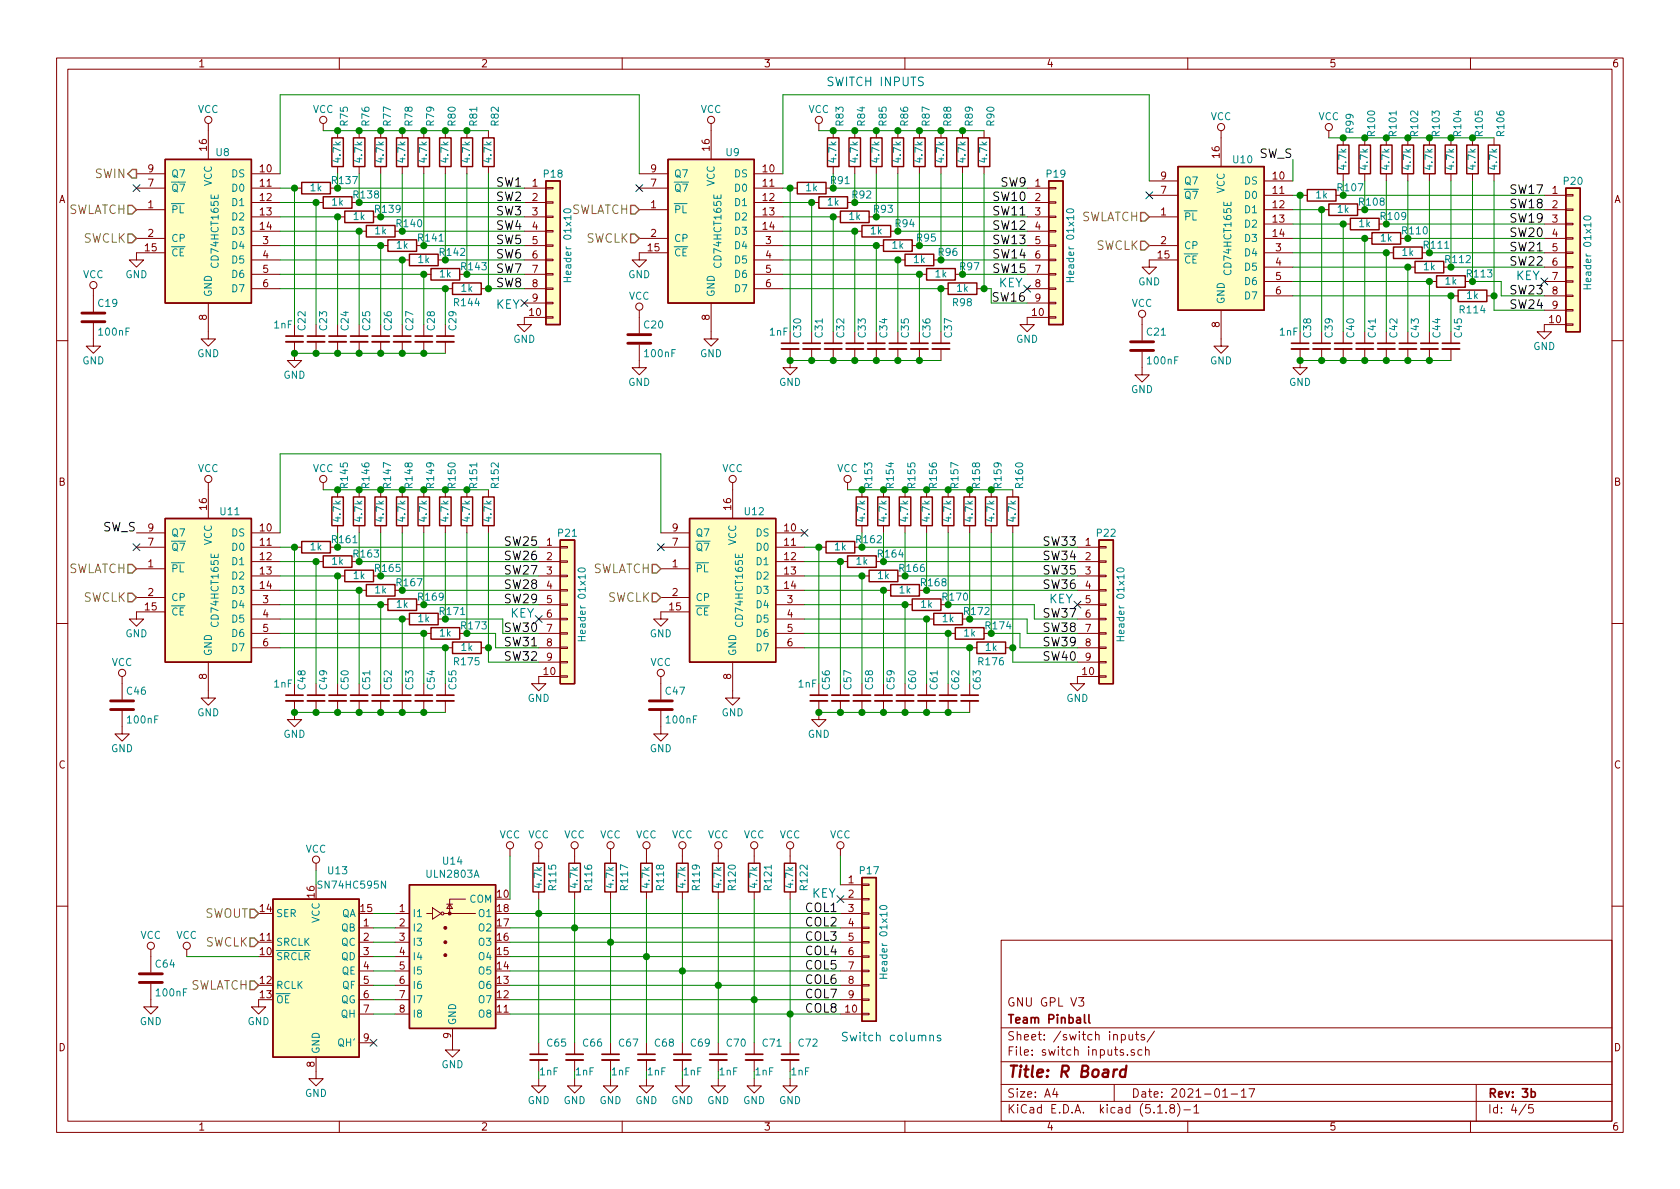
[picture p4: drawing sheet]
<svg xmlns="http://www.w3.org/2000/svg" width="297mm" height="210mm" viewBox="0 0 297 210" stroke-linecap="round" stroke-linejoin="round" font-family="sans-serif">
<defs><g id="words">
<text font-size="2.8" fill="#840000" x="178" y="190.5">Title: R Board</text>
<g font-size="2.1" fill="#0000c2">
<text x="146" y="15.2">SWITCH INPUTS</text>
<text x="176.5" y="50.8">KEY</text>
<text x="268" y="49.5">KEY</text>
<text x="87.6" y="54.6">KEY</text>
<text x="185.4" y="106.7">KEY</text>
<text x="90.2" y="109.2">KEY</text>
<text x="143.5" y="158.7">KEY</text>
<text x="148.6" y="184.1">Switch columns</text>
</g>
<g font-size="2.1">
<text x="222.6" y="27.9">SW_S</text>
<text x="87.6" y="35.6">SW2</text>
<text x="87.6" y="33">SW1</text>
<text x="175.8" y="35.6">SW10</text>
<text x="177" y="33">SW9</text>
<text x="267.3" y="34.3">SW17</text>
<text x="87.6" y="40.6">SW4</text>
<text x="87.6" y="38.1">SW3</text>
<text x="175.8" y="38.1">SW11</text>
<text x="175.8" y="40.6">SW12</text>
<text x="267.3" y="36.8">SW18</text>
<text x="267.3" y="41.9">SW20</text>
<text x="267.3" y="39.4">SW19</text>
<text x="87.6" y="45.7">SW6</text>
<text x="87.6" y="43.2">SW5</text>
<text x="175.8" y="43.2">SW13</text>
<text x="175.8" y="45.7">SW14</text>
<text x="267.3" y="47">SW22</text>
<text x="267.3" y="44.4">SW21</text>
<text x="87.6" y="50.8">SW8</text>
<text x="87.6" y="48.3">SW7</text>
<text x="175.3" y="53.3">SW16</text>
<text x="175.8" y="48.3">SW15</text>
<text x="267.3" y="52.1">SW23</text>
<text x="267.3" y="54.6">SW24</text>
<text x="18.1" y="94">SW_S</text>
<text x="89.5" y="101.6">SW27</text>
<text x="89.5" y="99.1">SW26</text>
<text x="89.5" y="96.5">SW25</text>
<text x="184.7" y="101.6">SW35</text>
<text x="184.7" y="99.1">SW34</text>
<text x="184.7" y="96.5">SW33</text>
<text x="89.5" y="106.7">SW29</text>
<text x="89.5" y="104.1">SW28</text>
<text x="184.7" y="104.1">SW36</text>
<text x="89.5" y="111.8">SW30</text>
<text x="184.7" y="109.2">SW37</text>
<text x="184.7" y="111.8">SW38</text>
<text x="89.5" y="116.8">SW32</text>
<text x="89.5" y="114.3">SW31</text>
<text x="184.7" y="114.3">SW39</text>
<text x="184.7" y="116.8">SW40</text>
<text x="142.2" y="161.3">COL1</text>
<text x="142.2" y="166.4">COL3</text>
<text x="142.2" y="163.8">COL2</text>
<text x="142.2" y="174">COL6</text>
<text x="142.2" y="171.4">COL5</text>
<text x="142.2" y="168.9">COL4</text>
<text x="142.2" y="176.5">COL7</text>
<text x="142.2" y="179.1">COL8</text>
</g>
<g font-size="2.1" fill="#848400">
<text x="16.8" y="31.5">SWIN</text>
<text x="11.7" y="37.8">SWLATCH</text>
<text x="100.6" y="37.8">SWLATCH</text>
<text x="190.8" y="39.1">SWLATCH</text>
<text x="14.6" y="42.9">SWCLK</text>
<text x="103.5" y="42.9">SWCLK</text>
<text x="193.6" y="44.2">SWCLK</text>
<text x="11.7" y="101.3">SWLATCH</text>
<text x="104.4" y="101.3">SWLATCH</text>
<text x="14.6" y="106.4">SWCLK</text>
<text x="107.3" y="106.4">SWCLK</text>
<text x="36" y="162.3">SWOUT</text>
<text x="36.2" y="167.4">SWCLK</text>
<text x="33.3" y="175">SWLATCH</text>
</g>
<g font-size="2.1" fill="#840000">
<text x="178" y="178">GNU GPL V3</text>
<text x="178" y="184">Sheet: /switch inputs/</text>
<text x="178" y="181">Team Pinball</text>
<text x="178" y="186.7">File: switch inputs.sch</text>
<text x="178" y="196.9">KiCad E.D.A. kicad (5.1.8)-1</text>
<text x="178" y="194.1">Size: A4</text>
<text x="200" y="194.1">Date: 2021-01-17</text>
<text x="263" y="194.1">Rev: 3b</text>
<text x="263" y="196.9">Id: 4/5</text>
</g>
<g font-size="1.8" fill="#840000">
<text x="35" y="11.9">1</text>
<text x="85" y="11.9">2</text>
<text x="135" y="11.9">3</text>
<text x="185" y="11.9">4</text>
<text x="235" y="11.9">5</text>
<text x="285" y="11.9">6</text>
<text x="36.6" y="26.6" transform="rotate(-90 36.6 26.6)">16</text>
<text x="125.5" y="26.6" transform="rotate(-90 125.5 26.6)">16</text>
<text x="215.6" y="27.9" transform="rotate(-90 215.6 27.9)">16</text>
<text x="10.4" y="35.9">A</text>
<text x="26.2" y="33">7</text>
<text x="26.2" y="30.5">9</text>
<text x="46" y="30.5">10</text>
<text x="46" y="33">11</text>
<text x="46" y="35.6">12</text>
<text x="94.1" y="33">1</text>
<text x="94.1" y="35.6">2</text>
<text x="115.1" y="33">7</text>
<text x="115.1" y="30.5">9</text>
<text x="134.9" y="30.5">10</text>
<text x="134.9" y="33">11</text>
<text x="134.9" y="35.6">12</text>
<text x="183" y="33">1</text>
<text x="183" y="35.6">2</text>
<text x="205.3" y="34.3">7</text>
<text x="205.3" y="31.7">9</text>
<text x="225.1" y="31.7">10</text>
<text x="225.1" y="34.3">11</text>
<text x="274.5" y="34.3">1</text>
<text x="285.4" y="35.9">A</text>
<text x="26.2" y="36.8">1</text>
<text x="26.2" y="41.9">2</text>
<text x="46" y="38.1">13</text>
<text x="46" y="40.6">14</text>
<text x="94.1" y="38.1">3</text>
<text x="94.1" y="40.6">4</text>
<text x="115.1" y="36.8">1</text>
<text x="115.1" y="41.9">2</text>
<text x="134.9" y="38.1">13</text>
<text x="134.9" y="40.6">14</text>
<text x="183" y="38.1">3</text>
<text x="183" y="40.6">4</text>
<text x="205.3" y="38.1">1</text>
<text x="225.1" y="36.8">12</text>
<text x="225.1" y="39.4">13</text>
<text x="225.1" y="41.9">14</text>
<text x="274.5" y="36.8">2</text>
<text x="274.5" y="39.4">3</text>
<text x="274.5" y="41.9">4</text>
<text x="25.7" y="44.4">15</text>
<text x="46.5" y="43.2">3</text>
<text x="46.5" y="45.7">4</text>
<text x="94.1" y="43.2">5</text>
<text x="94.1" y="45.7">6</text>
<text x="114.6" y="44.4">15</text>
<text x="135.4" y="43.2">3</text>
<text x="135.4" y="45.7">4</text>
<text x="183" y="43.2">5</text>
<text x="183" y="45.7">6</text>
<text x="204.8" y="45.7">15</text>
<text x="205.3" y="43.2">2</text>
<text x="225.6" y="44.4">3</text>
<text x="225.6" y="47">4</text>
<text x="274.5" y="44.4">5</text>
<text x="274.5" y="47">6</text>
<text x="46.5" y="48.3">5</text>
<text x="46.5" y="50.8">6</text>
<text x="94.1" y="48.3">7</text>
<text x="94.1" y="50.8">8</text>
<text x="94.1" y="53.3">9</text>
<text x="135.4" y="48.3">5</text>
<text x="135.4" y="50.8">6</text>
<text x="183" y="48.3">7</text>
<text x="183" y="50.8">8</text>
<text x="183" y="53.3">9</text>
<text x="225.6" y="49.5">5</text>
<text x="225.6" y="52.1">6</text>
<text x="274.5" y="49.5">7</text>
<text x="274.5" y="52.1">8</text>
<text x="36.6" y="56.6" transform="rotate(-90 36.6 56.6)">8</text>
<text x="93.6" y="55.9">10</text>
<text x="125.5" y="56.6" transform="rotate(-90 125.5 56.6)">8</text>
<text x="182.5" y="55.9">10</text>
<text x="215.6" y="57.9" transform="rotate(-90 215.6 57.9)">8</text>
<text x="274" y="57.1">10</text>
<text x="274.5" y="54.6">9</text>
<text x="10.4" y="85.9">B</text>
<text x="285.4" y="85.9">B</text>
<text x="26.2" y="94">9</text>
<text x="36.6" y="90.1" transform="rotate(-90 36.6 90.1)">16</text>
<text x="46" y="94">10</text>
<text x="118.9" y="94">9</text>
<text x="129.3" y="90.1" transform="rotate(-90 129.3 90.1)">16</text>
<text x="138.7" y="94">10</text>
<text x="26.2" y="100.3">1</text>
<text x="26.2" y="96.5">7</text>
<text x="46" y="96.5">11</text>
<text x="46" y="99.1">12</text>
<text x="46" y="101.6">13</text>
<text x="96.7" y="96.5">1</text>
<text x="96.7" y="99.1">2</text>
<text x="96.7" y="101.6">3</text>
<text x="118.9" y="100.3">1</text>
<text x="118.9" y="96.5">7</text>
<text x="138.7" y="96.5">11</text>
<text x="138.7" y="99.1">12</text>
<text x="138.7" y="101.6">13</text>
<text x="191.9" y="96.5">1</text>
<text x="191.9" y="99.1">2</text>
<text x="191.9" y="101.6">3</text>
<text x="25.7" y="107.9">15</text>
<text x="26.2" y="105.4">2</text>
<text x="46" y="104.1">14</text>
<text x="46.5" y="106.7">3</text>
<text x="96.7" y="104.1">4</text>
<text x="96.7" y="106.7">5</text>
<text x="118.4" y="107.9">15</text>
<text x="118.9" y="105.4">2</text>
<text x="138.7" y="104.1">14</text>
<text x="139.2" y="106.7">3</text>
<text x="191.9" y="104.1">4</text>
<text x="191.9" y="106.7">5</text>
<text x="46.5" y="109.2">4</text>
<text x="46.5" y="111.8">5</text>
<text x="96.7" y="109.2">6</text>
<text x="96.7" y="111.8">7</text>
<text x="139.2" y="109.2">4</text>
<text x="139.2" y="111.8">5</text>
<text x="191.9" y="109.2">6</text>
<text x="191.9" y="111.8">7</text>
<text x="46.5" y="114.3">6</text>
<text x="96.2" y="119.4">10</text>
<text x="96.7" y="114.3">8</text>
<text x="96.7" y="116.8">9</text>
<text x="139.2" y="114.3">6</text>
<text x="191.4" y="119.4">10</text>
<text x="191.9" y="114.3">8</text>
<text x="191.9" y="116.8">9</text>
<text x="36.6" y="120.1" transform="rotate(-90 36.6 120.1)">8</text>
<text x="129.3" y="120.1" transform="rotate(-90 129.3 120.1)">8</text>
<text x="10.4" y="135.9">C</text>
<text x="285.4" y="135.9">C</text>
<text x="46" y="161.3">14</text>
<text x="55.6" y="158.7" transform="rotate(-90 55.6 158.7)">16</text>
<text x="63.8" y="161.3">15</text>
<text x="70.6" y="161.3">1</text>
<text x="87.9" y="158.7">10</text>
<text x="87.9" y="161.3">18</text>
<text x="150" y="156.2">1</text>
<text x="150" y="158.7">2</text>
<text x="150" y="161.3">3</text>
<text x="46" y="166.4">11</text>
<text x="64.3" y="163.8">1</text>
<text x="64.3" y="166.4">2</text>
<text x="70.6" y="163.8">2</text>
<text x="70.6" y="166.4">3</text>
<text x="87.9" y="166.4">16</text>
<text x="87.9" y="163.8">17</text>
<text x="150" y="163.8">4</text>
<text x="150" y="166.4">5</text>
<text x="46" y="168.9">10</text>
<text x="46" y="174">12</text>
<text x="64.3" y="168.9">3</text>
<text x="64.3" y="171.4">4</text>
<text x="64.3" y="174">5</text>
<text x="70.6" y="168.9">4</text>
<text x="70.6" y="171.4">5</text>
<text x="70.6" y="174">6</text>
<text x="87.9" y="174">13</text>
<text x="87.9" y="171.4">14</text>
<text x="87.9" y="168.9">15</text>
<text x="150" y="168.9">6</text>
<text x="150" y="171.4">7</text>
<text x="150" y="174">8</text>
<text x="46" y="176.5">13</text>
<text x="64.3" y="176.5">6</text>
<text x="64.3" y="179.1">7</text>
<text x="70.6" y="176.5">7</text>
<text x="70.6" y="179.1">8</text>
<text x="87.9" y="179.1">11</text>
<text x="87.9" y="176.5">12</text>
<text x="149.5" y="179.1">10</text>
<text x="150" y="176.5">9</text>
<text x="10.4" y="185.9">D</text>
<text x="64.3" y="184.1">9</text>
<text x="79.8" y="183.6" transform="rotate(-90 79.8 183.6)">9</text>
<text x="285.4" y="185.9">D</text>
<text x="55.6" y="188.7" transform="rotate(-90 55.6 188.7)">8</text>
<text x="35" y="199.9">1</text>
<text x="85" y="199.9">2</text>
<text x="135" y="199.9">3</text>
<text x="185" y="199.9">4</text>
<text x="235" y="199.9">5</text>
<text x="285" y="199.9">6</text>
</g>
<g font-size="1.8" fill="#008484">
<text x="35" y="20">VCC</text>
<text x="55.3" y="20">VCC</text>
<text x="61.5" y="22.2" transform="rotate(-90 61.5 22.2)">R75</text>
<text x="65.3" y="22.2" transform="rotate(-90 65.3 22.2)">R76</text>
<text x="69.1" y="22.2" transform="rotate(-90 69.1 22.2)">R77</text>
<text x="72.9" y="22.2" transform="rotate(-90 72.9 22.2)">R78</text>
<text x="76.8" y="22.2" transform="rotate(-90 76.8 22.2)">R79</text>
<text x="80.6" y="22.2" transform="rotate(-90 80.6 22.2)">R80</text>
<text x="84.4" y="22.2" transform="rotate(-90 84.4 22.2)">R81</text>
<text x="88.2" y="22.2" transform="rotate(-90 88.2 22.2)">R82</text>
<text x="123.9" y="20">VCC</text>
<text x="142.9" y="20">VCC</text>
<text x="149.1" y="22.2" transform="rotate(-90 149.1 22.2)">R83</text>
<text x="153" y="22.2" transform="rotate(-90 153 22.2)">R84</text>
<text x="156.8" y="22.2" transform="rotate(-90 156.8 22.2)">R85</text>
<text x="160.6" y="22.2" transform="rotate(-90 160.6 22.2)">R86</text>
<text x="164.4" y="22.2" transform="rotate(-90 164.4 22.2)">R87</text>
<text x="168.2" y="22.2" transform="rotate(-90 168.2 22.2)">R88</text>
<text x="172" y="22.2" transform="rotate(-90 172 22.2)">R89</text>
<text x="175.8" y="22.2" transform="rotate(-90 175.8 22.2)">R90</text>
<text x="214" y="21.3">VCC</text>
<text x="233.1" y="21.3">VCC</text>
<text x="239.3" y="23.5" transform="rotate(-90 239.3 23.5)">R99</text>
<text x="243.1" y="23.9" transform="rotate(-90 243.1 23.9)">R100</text>
<text x="246.9" y="23.9" transform="rotate(-90 246.9 23.9)">R101</text>
<text x="250.7" y="23.9" transform="rotate(-90 250.7 23.9)">R102</text>
<text x="254.6" y="23.9" transform="rotate(-90 254.6 23.9)">R103</text>
<text x="258.4" y="23.9" transform="rotate(-90 258.4 23.9)">R104</text>
<text x="262.2" y="23.9" transform="rotate(-90 262.2 23.9)">R105</text>
<text x="266" y="23.9" transform="rotate(-90 266 23.9)">R106</text>
<text x="38.3" y="27.6">U8</text>
<text x="60.2" y="28.6" transform="rotate(-90 60.2 28.6)">4.7k</text>
<text x="64.1" y="28.6" transform="rotate(-90 64.1 28.6)">4.7k</text>
<text x="67.9" y="28.6" transform="rotate(-90 67.9 28.6)">4.7k</text>
<text x="71.7" y="28.6" transform="rotate(-90 71.7 28.6)">4.7k</text>
<text x="75.5" y="28.6" transform="rotate(-90 75.5 28.6)">4.7k</text>
<text x="79.3" y="28.6" transform="rotate(-90 79.3 28.6)">4.7k</text>
<text x="83.1" y="28.6" transform="rotate(-90 83.1 28.6)">4.7k</text>
<text x="86.9" y="28.6" transform="rotate(-90 86.9 28.6)">4.7k</text>
<text x="128.4" y="27.6">U9</text>
<text x="147.9" y="28.6" transform="rotate(-90 147.9 28.6)">4.7k</text>
<text x="151.7" y="28.6" transform="rotate(-90 151.7 28.6)">4.7k</text>
<text x="155.5" y="28.6" transform="rotate(-90 155.5 28.6)">4.7k</text>
<text x="159.3" y="28.6" transform="rotate(-90 159.3 28.6)">4.7k</text>
<text x="163.1" y="28.6" transform="rotate(-90 163.1 28.6)">4.7k</text>
<text x="166.9" y="28.6" transform="rotate(-90 166.9 28.6)">4.7k</text>
<text x="170.7" y="28.6" transform="rotate(-90 170.7 28.6)">4.7k</text>
<text x="174.5" y="28.6" transform="rotate(-90 174.5 28.6)">4.7k</text>
<text x="218.1" y="28.9">U10</text>
<text x="238" y="29.9" transform="rotate(-90 238 29.9)">4.7k</text>
<text x="241.9" y="29.9" transform="rotate(-90 241.9 29.9)">4.7k</text>
<text x="245.7" y="29.9" transform="rotate(-90 245.7 29.9)">4.7k</text>
<text x="249.5" y="29.9" transform="rotate(-90 249.5 29.9)">4.7k</text>
<text x="253.3" y="29.9" transform="rotate(-90 253.3 29.9)">4.7k</text>
<text x="257.1" y="29.9" transform="rotate(-90 257.1 29.9)">4.7k</text>
<text x="260.9" y="29.9" transform="rotate(-90 260.9 29.9)">4.7k</text>
<text x="264.7" y="29.9" transform="rotate(-90 264.7 29.9)">4.7k</text>
<text x="30.2" y="33.9">Q7</text>
<text x="30.2" y="31.4">Q7</text>
<text x="37.5" y="32.9" transform="rotate(-90 37.5 32.9)">VCC</text>
<text x="41" y="31.4">DS</text>
<text x="41.2" y="33.9">D0</text>
<text x="54.9" y="33.8">1k</text>
<text x="58.8" y="32.6">R137</text>
<text x="62.6" y="35.1">R138</text>
<text x="96.2" y="31.4">P18</text>
<text x="119.1" y="33.9">Q7</text>
<text x="119.1" y="31.4">Q7</text>
<text x="126.4" y="32.9" transform="rotate(-90 126.4 32.9)">VCC</text>
<text x="129.9" y="31.4">DS</text>
<text x="130.1" y="33.9">D0</text>
<text x="142.5" y="33.8">1k</text>
<text x="146.9" y="32.6">R91</text>
<text x="150.7" y="35.1">R92</text>
<text x="185.1" y="31.4">P19</text>
<text x="209.3" y="35.2">Q7</text>
<text x="209.3" y="32.6">Q7</text>
<text x="216.5" y="34.2" transform="rotate(-90 216.5 34.2)">VCC</text>
<text x="220" y="32.6">DS</text>
<text x="220.2" y="35.2">D0</text>
<text x="232.7" y="35.1">1k</text>
<text x="236.6" y="33.8">R107</text>
<text x="276.6" y="32.7">P20</text>
<text x="30.2" y="37.7">PL</text>
<text x="41.2" y="36.4">D1</text>
<text x="41.2" y="39">D2</text>
<text x="41.2" y="41.5">D3</text>
<text x="58.7" y="36.4">1k</text>
<text x="62.5" y="38.9">1k</text>
<text x="66.3" y="41.4">1k</text>
<text x="66.4" y="37.6">R139</text>
<text x="70.3" y="40.2">R140</text>
<text x="119.1" y="37.7">PL</text>
<text x="130.1" y="36.4">D1</text>
<text x="130.1" y="39">D2</text>
<text x="130.1" y="41.5">D3</text>
<text x="146.4" y="36.4">1k</text>
<text x="150.2" y="38.9">1k</text>
<text x="154" y="41.4">1k</text>
<text x="154.6" y="37.6">R93</text>
<text x="158.4" y="40.2">R94</text>
<text x="209.3" y="39">PL</text>
<text x="220.2" y="37.7">D1</text>
<text x="220.2" y="40.3">D2</text>
<text x="236.5" y="37.6">1k</text>
<text x="240.3" y="40.2">1k</text>
<text x="240.4" y="36.4">R108</text>
<text x="244.2" y="38.9">R109</text>
<text x="248.1" y="41.4">R110</text>
<text x="30.2" y="45.3">CE</text>
<text x="30.2" y="42.8">CP</text>
<text x="38.7" y="47" transform="rotate(-90 38.7 47)">CD74HCT165E</text>
<text x="41.2" y="44.1">D4</text>
<text x="41.2" y="46.6">D5</text>
<text x="70.2" y="44">1k</text>
<text x="74" y="46.5">1k</text>
<text x="74.1" y="42.7">R141</text>
<text x="77.9" y="45.3">R142</text>
<text x="81.7" y="47.8">R143</text>
<text x="119.1" y="45.3">CE</text>
<text x="119.1" y="42.8">CP</text>
<text x="127.6" y="47" transform="rotate(-90 127.6 47)">CD74HCT165E</text>
<text x="130.1" y="44.1">D4</text>
<text x="130.1" y="46.6">D5</text>
<text x="157.8" y="44">1k</text>
<text x="161.6" y="46.5">1k</text>
<text x="162.2" y="42.7">R95</text>
<text x="166" y="45.3">R96</text>
<text x="169.8" y="47.8">R97</text>
<text x="209.3" y="46.6">CE</text>
<text x="209.3" y="44.1">CP</text>
<text x="220.2" y="42.8">D3</text>
<text x="220.2" y="45.3">D4</text>
<text x="220.2" y="47.9">D5</text>
<text x="244.1" y="42.7">1k</text>
<text x="248" y="45.3">1k</text>
<text x="251.8" y="47.8">1k</text>
<text x="251.9" y="44">R111</text>
<text x="255.7" y="46.5">R112</text>
<text x="14.7" y="49.2">VCC</text>
<text x="22.2" y="49.2">GND</text>
<text x="37.5" y="52.6" transform="rotate(-90 37.5 52.6)">GND</text>
<text x="41.2" y="49.1">D6</text>
<text x="41.2" y="51.7">D7</text>
<text x="77.8" y="49.1">1k</text>
<text x="81.6" y="51.6">1k</text>
<text x="101" y="49.1" transform="rotate(-90 101 49.1)">Header 01x10</text>
<text x="111.1" y="49.2">GND</text>
<text x="111.2" y="53">VCC</text>
<text x="126.4" y="52.6" transform="rotate(-90 126.4 52.6)">GND</text>
<text x="130.1" y="49.1">D6</text>
<text x="130.1" y="51.7">D7</text>
<text x="165.4" y="49.1">1k</text>
<text x="169.2" y="51.6">1k</text>
<text x="189.9" y="49.1" transform="rotate(-90 189.9 49.1)">Header 01x10</text>
<text x="201.2" y="50.5">GND</text>
<text x="216.5" y="53.8" transform="rotate(-90 216.5 53.8)">GND</text>
<text x="217.7" y="48.3" transform="rotate(-90 217.7 48.3)">CD74HCT165E</text>
<text x="220.2" y="50.4">D6</text>
<text x="220.2" y="53">D7</text>
<text x="255.6" y="50.3">1k</text>
<text x="259.4" y="52.9">1k</text>
<text x="259.5" y="49.1">R113</text>
<text x="281.4" y="50.4" transform="rotate(-90 281.4 50.4)">Header 01x10</text>
<text x="17.4" y="54.3">C19</text>
<text x="17.6" y="59.4">100nF</text>
<text x="48.5" y="58.1">1nF</text>
<text x="54" y="58.4" transform="rotate(-90 54 58.4)">C22</text>
<text x="57.8" y="58.4" transform="rotate(-90 57.8 58.4)">C23</text>
<text x="61.6" y="58.4" transform="rotate(-90 61.6 58.4)">C24</text>
<text x="65.5" y="58.4" transform="rotate(-90 65.5 58.4)">C25</text>
<text x="69.3" y="58.4" transform="rotate(-90 69.3 58.4)">C26</text>
<text x="73.1" y="58.4" transform="rotate(-90 73.1 58.4)">C27</text>
<text x="76.9" y="58.4" transform="rotate(-90 76.9 58.4)">C28</text>
<text x="80.4" y="54.1">R144</text>
<text x="80.7" y="58.4" transform="rotate(-90 80.7 58.4)">C29</text>
<text x="113.9" y="58.1">C20</text>
<text x="136.1" y="59.4">1nF</text>
<text x="141.7" y="59.6" transform="rotate(-90 141.7 59.6)">C30</text>
<text x="145.5" y="59.6" transform="rotate(-90 145.5 59.6)">C31</text>
<text x="149.3" y="59.6" transform="rotate(-90 149.3 59.6)">C32</text>
<text x="153.1" y="59.6" transform="rotate(-90 153.1 59.6)">C33</text>
<text x="156.9" y="59.6" transform="rotate(-90 156.9 59.6)">C34</text>
<text x="160.7" y="59.6" transform="rotate(-90 160.7 59.6)">C35</text>
<text x="164.5" y="59.6" transform="rotate(-90 164.5 59.6)">C36</text>
<text x="168.3" y="59.6" transform="rotate(-90 168.3 59.6)">C37</text>
<text x="168.5" y="54.1">R98</text>
<text x="200.1" y="54.3">VCC</text>
<text x="202.8" y="59.4">C21</text>
<text x="226.3" y="59.4">1nF</text>
<text x="231.8" y="59.6" transform="rotate(-90 231.8 59.6)">C38</text>
<text x="235.6" y="59.6" transform="rotate(-90 235.6 59.6)">C39</text>
<text x="239.4" y="59.6" transform="rotate(-90 239.4 59.6)">C40</text>
<text x="243.3" y="59.6" transform="rotate(-90 243.3 59.6)">C41</text>
<text x="247.1" y="59.6" transform="rotate(-90 247.1 59.6)">C42</text>
<text x="250.9" y="59.6" transform="rotate(-90 250.9 59.6)">C43</text>
<text x="254.7" y="59.6" transform="rotate(-90 254.7 59.6)">C44</text>
<text x="258.2" y="55.4">R114</text>
<text x="258.5" y="59.6" transform="rotate(-90 258.5 59.6)">C45</text>
<text x="14.6" y="64.4">GND</text>
<text x="34.9" y="63.2">GND</text>
<text x="90.8" y="60.6">GND</text>
<text x="114.1" y="63.2">100nF</text>
<text x="123.8" y="63.2">GND</text>
<text x="179.7" y="60.6">GND</text>
<text x="203" y="64.4">100nF</text>
<text x="213.9" y="64.4">GND</text>
<text x="271.1" y="61.9">GND</text>
<text x="50.1" y="67">GND</text>
<text x="111.1" y="68.2">GND</text>
<text x="137.7" y="68.2">GND</text>
<text x="200" y="69.5">GND</text>
<text x="227.9" y="68.2">GND</text>
<text x="35" y="83.5">VCC</text>
<text x="55.3" y="83.5">VCC</text>
<text x="127.7" y="83.5">VCC</text>
<text x="148" y="83.5">VCC</text>
<text x="61.5" y="86.2" transform="rotate(-90 61.5 86.2)">R145</text>
<text x="65.3" y="86.2" transform="rotate(-90 65.3 86.2)">R146</text>
<text x="69.1" y="86.2" transform="rotate(-90 69.1 86.2)">R147</text>
<text x="72.9" y="86.2" transform="rotate(-90 72.9 86.2)">R148</text>
<text x="76.8" y="86.2" transform="rotate(-90 76.8 86.2)">R149</text>
<text x="80.6" y="86.2" transform="rotate(-90 80.6 86.2)">R150</text>
<text x="84.4" y="86.2" transform="rotate(-90 84.4 86.2)">R151</text>
<text x="88.2" y="86.2" transform="rotate(-90 88.2 86.2)">R152</text>
<text x="154.2" y="86.2" transform="rotate(-90 154.2 86.2)">R153</text>
<text x="158" y="86.2" transform="rotate(-90 158 86.2)">R154</text>
<text x="161.8" y="86.2" transform="rotate(-90 161.8 86.2)">R155</text>
<text x="165.7" y="86.2" transform="rotate(-90 165.7 86.2)">R156</text>
<text x="169.5" y="86.2" transform="rotate(-90 169.5 86.2)">R157</text>
<text x="173.3" y="86.2" transform="rotate(-90 173.3 86.2)">R158</text>
<text x="177.1" y="86.2" transform="rotate(-90 177.1 86.2)">R159</text>
<text x="180.9" y="86.2" transform="rotate(-90 180.9 86.2)">R160</text>
<text x="30.2" y="94.9">Q7</text>
<text x="39" y="91.1">U11</text>
<text x="41" y="94.9">DS</text>
<text x="60.2" y="92.1" transform="rotate(-90 60.2 92.1)">4.7k</text>
<text x="64.1" y="92.1" transform="rotate(-90 64.1 92.1)">4.7k</text>
<text x="67.9" y="92.1" transform="rotate(-90 67.9 92.1)">4.7k</text>
<text x="71.7" y="92.1" transform="rotate(-90 71.7 92.1)">4.7k</text>
<text x="75.5" y="92.1" transform="rotate(-90 75.5 92.1)">4.7k</text>
<text x="79.3" y="92.1" transform="rotate(-90 79.3 92.1)">4.7k</text>
<text x="83.1" y="92.1" transform="rotate(-90 83.1 92.1)">4.7k</text>
<text x="86.9" y="92.1" transform="rotate(-90 86.9 92.1)">4.7k</text>
<text x="98.8" y="94.9">P21</text>
<text x="122.9" y="94.9">Q7</text>
<text x="131.7" y="91.1">U12</text>
<text x="133.7" y="94.9">DS</text>
<text x="153" y="92.1" transform="rotate(-90 153 92.1)">4.7k</text>
<text x="156.8" y="92.1" transform="rotate(-90 156.8 92.1)">4.7k</text>
<text x="160.6" y="92.1" transform="rotate(-90 160.6 92.1)">4.7k</text>
<text x="164.4" y="92.1" transform="rotate(-90 164.4 92.1)">4.7k</text>
<text x="168.2" y="92.1" transform="rotate(-90 168.2 92.1)">4.7k</text>
<text x="172" y="92.1" transform="rotate(-90 172 92.1)">4.7k</text>
<text x="175.8" y="92.1" transform="rotate(-90 175.8 92.1)">4.7k</text>
<text x="179.6" y="92.1" transform="rotate(-90 179.6 92.1)">4.7k</text>
<text x="194" y="94.9">P22</text>
<text x="30.2" y="101.2">PL</text>
<text x="30.2" y="97.4">Q7</text>
<text x="37.5" y="96.4" transform="rotate(-90 37.5 96.4)">VCC</text>
<text x="41.2" y="97.4">D0</text>
<text x="41.2" y="99.9">D1</text>
<text x="54.9" y="97.3">1k</text>
<text x="58.7" y="99.9">1k</text>
<text x="58.8" y="96.1">R161</text>
<text x="62.6" y="98.6">R163</text>
<text x="66.4" y="101.1">R165</text>
<text x="122.9" y="101.2">PL</text>
<text x="122.9" y="97.4">Q7</text>
<text x="130.2" y="96.4" transform="rotate(-90 130.2 96.4)">VCC</text>
<text x="133.9" y="97.4">D0</text>
<text x="133.9" y="99.9">D1</text>
<text x="147.6" y="97.3">1k</text>
<text x="151.4" y="99.9">1k</text>
<text x="151.5" y="96.1">R162</text>
<text x="155.3" y="98.6">R164</text>
<text x="159.2" y="101.1">R166</text>
<text x="30.2" y="106.3">CP</text>
<text x="41.2" y="102.5">D2</text>
<text x="41.2" y="105">D3</text>
<text x="41.2" y="107.6">D4</text>
<text x="62.5" y="102.4">1k</text>
<text x="66.3" y="104.9">1k</text>
<text x="70.2" y="107.5">1k</text>
<text x="70.3" y="103.7">R167</text>
<text x="74.1" y="106.2">R169</text>
<text x="122.9" y="106.3">CP</text>
<text x="133.9" y="102.5">D2</text>
<text x="133.9" y="105">D3</text>
<text x="133.9" y="107.6">D4</text>
<text x="155.2" y="102.4">1k</text>
<text x="159.1" y="104.9">1k</text>
<text x="162.9" y="107.5">1k</text>
<text x="163" y="103.7">R168</text>
<text x="166.8" y="106.2">R170</text>
<text x="22.2" y="112.7">GND</text>
<text x="30.2" y="108.8">CE</text>
<text x="38.7" y="110.5" transform="rotate(-90 38.7 110.5)">CD74HCT165E</text>
<text x="41.2" y="110.1">D5</text>
<text x="41.2" y="112.6">D6</text>
<text x="74" y="110">1k</text>
<text x="77.8" y="112.6">1k</text>
<text x="77.9" y="108.8">R171</text>
<text x="81.7" y="111.3">R173</text>
<text x="103.6" y="112.6" transform="rotate(-90 103.6 112.6)">Header 01x10</text>
<text x="114.9" y="112.7">GND</text>
<text x="122.9" y="108.8">CE</text>
<text x="131.4" y="110.5" transform="rotate(-90 131.4 110.5)">CD74HCT165E</text>
<text x="133.9" y="110.1">D5</text>
<text x="133.9" y="112.6">D6</text>
<text x="166.7" y="110">1k</text>
<text x="170.5" y="112.6">1k</text>
<text x="170.6" y="108.8">R172</text>
<text x="174.4" y="111.3">R174</text>
<text x="198.8" y="112.6" transform="rotate(-90 198.8 112.6)">Header 01x10</text>
<text x="19.7" y="117.8">VCC</text>
<text x="37.5" y="116.1" transform="rotate(-90 37.5 116.1)">GND</text>
<text x="41.2" y="115.2">D7</text>
<text x="80.4" y="117.6">R175</text>
<text x="81.6" y="115.1">1k</text>
<text x="115" y="117.8">VCC</text>
<text x="130.2" y="116.1" transform="rotate(-90 130.2 116.1)">GND</text>
<text x="133.9" y="115.2">D7</text>
<text x="173.1" y="117.6">R176</text>
<text x="174.3" y="115.1">1k</text>
<text x="22.5" y="122.9">C46</text>
<text x="48.5" y="121.6">1nF</text>
<text x="54" y="121.9" transform="rotate(-90 54 121.9)">C48</text>
<text x="57.8" y="121.9" transform="rotate(-90 57.8 121.9)">C49</text>
<text x="61.6" y="121.9" transform="rotate(-90 61.6 121.9)">C50</text>
<text x="65.5" y="121.9" transform="rotate(-90 65.5 121.9)">C51</text>
<text x="69.3" y="121.9" transform="rotate(-90 69.3 121.9)">C52</text>
<text x="73.1" y="121.9" transform="rotate(-90 73.1 121.9)">C53</text>
<text x="76.9" y="121.9" transform="rotate(-90 76.9 121.9)">C54</text>
<text x="80.7" y="121.9" transform="rotate(-90 80.7 121.9)">C55</text>
<text x="93.3" y="124.1">GND</text>
<text x="117.8" y="122.9">C47</text>
<text x="141.2" y="121.6">1nF</text>
<text x="146.7" y="121.9" transform="rotate(-90 146.7 121.9)">C56</text>
<text x="150.5" y="121.9" transform="rotate(-90 150.5 121.9)">C57</text>
<text x="154.4" y="121.9" transform="rotate(-90 154.4 121.9)">C58</text>
<text x="158.2" y="121.9" transform="rotate(-90 158.2 121.9)">C59</text>
<text x="162" y="121.9" transform="rotate(-90 162 121.9)">C60</text>
<text x="165.8" y="121.9" transform="rotate(-90 165.8 121.9)">C61</text>
<text x="169.6" y="121.9" transform="rotate(-90 169.6 121.9)">C62</text>
<text x="173.4" y="121.9" transform="rotate(-90 173.4 121.9)">C63</text>
<text x="188.5" y="124.1">GND</text>
<text x="22.7" y="127.9">100nF</text>
<text x="34.9" y="126.7">GND</text>
<text x="50.1" y="130.5">GND</text>
<text x="117.9" y="127.9">100nF</text>
<text x="127.6" y="126.7">GND</text>
<text x="142.8" y="130.5">GND</text>
<text x="19.6" y="133">GND</text>
<text x="114.9" y="133">GND</text>
<text x="88.3" y="148.3">VCC</text>
<text x="93.4" y="148.3">VCC</text>
<text x="99.7" y="148.3">VCC</text>
<text x="106.1" y="148.3">VCC</text>
<text x="112.4" y="148.3">VCC</text>
<text x="118.8" y="148.3">VCC</text>
<text x="125.1" y="148.3">VCC</text>
<text x="131.5" y="148.3">VCC</text>
<text x="137.8" y="148.3">VCC</text>
<text x="146.7" y="148.3">VCC</text>
<text x="54" y="150.8">VCC</text>
<text x="58.1" y="154.6">U13</text>
<text x="75.6" y="155.2">ULN2803A</text>
<text x="78.4" y="152.9">U14</text>
<text x="152.1" y="154.6">P17</text>
<text x="56.6" y="157.1">SN74HC595N</text>
<text x="83" y="159.6">COM</text>
<text x="95.8" y="156.9" transform="rotate(-90 95.8 156.9)">4.7k</text>
<text x="98.3" y="157.3" transform="rotate(-90 98.3 157.3)">R115</text>
<text x="102.2" y="156.9" transform="rotate(-90 102.2 156.9)">4.7k</text>
<text x="104.7" y="157.3" transform="rotate(-90 104.7 157.3)">R116</text>
<text x="108.5" y="156.9" transform="rotate(-90 108.5 156.9)">4.7k</text>
<text x="111" y="157.3" transform="rotate(-90 111 157.3)">R117</text>
<text x="114.9" y="156.9" transform="rotate(-90 114.9 156.9)">4.7k</text>
<text x="117.4" y="157.3" transform="rotate(-90 117.4 157.3)">R118</text>
<text x="121.2" y="156.9" transform="rotate(-90 121.2 156.9)">4.7k</text>
<text x="123.7" y="157.3" transform="rotate(-90 123.7 157.3)">R119</text>
<text x="127.6" y="156.9" transform="rotate(-90 127.6 156.9)">4.7k</text>
<text x="130.1" y="157.3" transform="rotate(-90 130.1 157.3)">R120</text>
<text x="133.9" y="156.9" transform="rotate(-90 133.9 156.9)">4.7k</text>
<text x="136.4" y="157.3" transform="rotate(-90 136.4 157.3)">R121</text>
<text x="140.3" y="156.9" transform="rotate(-90 140.3 156.9)">4.7k</text>
<text x="142.8" y="157.3" transform="rotate(-90 142.8 157.3)">R122</text>
<text x="24.8" y="166">VCC</text>
<text x="31.2" y="166">VCC</text>
<text x="48.8" y="167.3">SRCLK</text>
<text x="48.8" y="162.2">SER</text>
<text x="56.5" y="163.2" transform="rotate(-90 56.5 163.2)">VCC</text>
<text x="60.4" y="164.7">QB</text>
<text x="60.4" y="162.2">QA</text>
<text x="60.4" y="167.3">QC</text>
<text x="72.9" y="162.2">I1</text>
<text x="72.9" y="164.7">I2</text>
<text x="72.9" y="167.3">I3</text>
<text x="84.8" y="167.3">O3</text>
<text x="84.8" y="164.7">O2</text>
<text x="84.8" y="162.2">O1</text>
<text x="27.6" y="171.1">C64</text>
<text x="48.8" y="169.8">SRCLR</text>
<text x="60.4" y="169.8">QD</text>
<text x="60.4" y="172.3">QE</text>
<text x="72.9" y="169.8">I4</text>
<text x="72.9" y="172.3">I5</text>
<text x="84.8" y="172.3">O5</text>
<text x="84.8" y="169.8">O4</text>
<text x="156.9" y="172.3" transform="rotate(-90 156.9 172.3)">Header 01x10</text>
<text x="27.8" y="176.2">100nF</text>
<text x="48.8" y="174.9">RCLK</text>
<text x="48.8" y="177.4">OE</text>
<text x="60.2" y="177.4">QG</text>
<text x="60.4" y="180">QH</text>
<text x="60.5" y="174.9">QF</text>
<text x="72.9" y="174.9">I6</text>
<text x="72.9" y="177.4">I7</text>
<text x="72.9" y="180">I8</text>
<text x="84.8" y="180">O8</text>
<text x="84.8" y="177.4">O7</text>
<text x="84.8" y="174.9">O6</text>
<text x="24.7" y="181.3">GND</text>
<text x="43.8" y="181.3">GND</text>
<text x="59.9" y="185">QH'</text>
<text x="80.6" y="181.4" transform="rotate(-90 80.6 181.4)">GND</text>
<text x="96.8" y="185.1">C65</text>
<text x="103.1" y="185.1">C66</text>
<text x="109.5" y="185.1">C67</text>
<text x="115.8" y="185.1">C68</text>
<text x="122.2" y="185.1">C69</text>
<text x="128.5" y="185.1">C70</text>
<text x="134.9" y="185.1">C71</text>
<text x="141.2" y="185.1">C72</text>
<text x="56.5" y="186.4" transform="rotate(-90 56.5 186.4)">GND</text>
<text x="78.1" y="188.9">GND</text>
<text x="53.9" y="194">GND</text>
<text x="93.3" y="195.2">GND</text>
<text x="99.6" y="195.2">GND</text>
<text x="106" y="195.2">GND</text>
<text x="112.3" y="195.2">GND</text>
<text x="118.7" y="195.2">GND</text>
<text x="125" y="195.2">GND</text>
<text x="131.4" y="195.2">GND</text>
<text x="137.7" y="195.2">GND</text>
</g>
<g font-size="1.8" fill="#008400">
<text x="95.5" y="190.2">1nF</text>
<text x="101.8" y="190.2">1nF</text>
<text x="108.2" y="190.2">1nF</text>
<text x="114.5" y="190.2">1nF</text>
<text x="120.9" y="190.2">1nF</text>
<text x="127.2" y="190.2">1nF</text>
<text x="133.6" y="190.2">1nF</text>
<text x="139.9" y="190.2">1nF</text>
</g>
</g></defs>
<g fill="none" stroke="#840000" stroke-width=".18">
<path d="M10 10.3h277v189.9h-277zM12 12.2h273v186.1h-273zM60 10.3v1.9M110 10.3v1.9M160 10.3v1.9M210 10.3v1.9M260 10.3v1.9M24.1 33.3h5.1M24.1 37.1h5.1M24.1 30.7h5.1M36.8 21.8v6.4M44.4 38.3h5.1"/>
<path d="M44.4 35.8h5.1M44.4 33.3h5.1M44.4 30.7h5.1M52.1 33.3h1.2M55.9 35.8h1.2M57.1 21.8v1.3M58.4 33.3h1.3M59.7 38.3h1.3M59.7 23.1v1.3M59.7 29.5v1.2M62.2 35.8h1.3M63.5 23.1v1.3"/>
<path d="M63.5 29.5v1.2M66 38.3h1.3M67.3 23.1v1.3M67.3 29.5v1.2M71.1 23.1v1.3M71.1 29.5v1.2M74.9 23.1v1.3M74.9 29.5v1.2M78.7 23.1v1.3M78.7 29.5v1.2M82.5 23.1v1.3M82.5 29.5v1.2"/>
<path d="M86.4 23.1v1.3M86.4 29.5v1.2M92.7 38.3h3.8M92.7 35.8h3.8M92.7 33.3h3.8M96.5 38.2h1.3v.3h-1.3zM96.5 35.7h1.3v.2h-1.3zM96.5 33.1h1.3v.3h-1.3zM113 33.3h5.1M113 37.1h5.1M113 30.7h5.1M125.7 21.8v6.4"/>
<path d="M133.3 38.3h5.1M133.3 35.8h5.1M133.3 33.3h5.1M133.3 30.7h5.1M139.7 33.3h1.3M143.5 35.8h1.3M144.8 21.8v1.3M146 33.3h1.3M147.3 38.3h1.3M147.3 23.1v1.3M147.3 29.5v1.2M149.9 35.8h1.2"/>
<path d="M151.1 23.1v1.3M151.1 29.5v1.2M153.7 38.3h1.2M154.9 23.1v1.3M154.9 29.5v1.2M158.7 23.1v1.3M158.7 29.5v1.2M162.6 23.1v1.3M162.6 29.5v1.2M166.4 23.1v1.3M166.4 29.5v1.2M170.2 23.1v1.3"/>
<path d="M170.2 29.5v1.2M174 23.1v1.3M174 29.5v1.2M181.6 38.3h3.8M181.6 35.8h3.8M181.6 33.3h3.8M185.4 38.2h1.3v.3h-1.3zM185.4 35.7h1.3v.2h-1.3zM185.4 33.1h1.3v.3h-1.3zM203.2 38.3h5.1M203.2 32h5.1M203.2 34.5h5.1"/>
<path d="M215.9 23.1v6.4M223.5 37.1h5.1M223.5 32h5.1M223.5 34.5h5.1M223.5 39.6h5.1M229.9 34.5h1.2M233.7 37.1h1.2M234.9 23.1v1.3M236.2 34.5h1.3M237.5 24.4v1.2M237.5 30.7v1.3M237.5 39.6h1.3"/>
<path d="M240 37.1h1.3M241.3 24.4v1.2M241.3 30.7v1.3M243.8 39.6h1.3M245.1 24.4v1.2M245.1 30.7v1.3M248.9 24.4v1.2M248.9 30.7v1.3M252.7 24.4v1.2M252.7 30.7v1.3M256.5 24.4v1.2M256.5 30.7v1.3"/>
<path d="M260.3 24.4v1.2M260.3 30.7v1.3M264.2 24.4v1.2M264.2 30.7v1.3M273 37.1h3.9M273 34.5h3.9M273 39.6h3.9M276.9 39.5h1.2v.2h-1.2zM276.9 37h1.2v.2h-1.2zM276.9 34.4h1.2v.3h-1.2zM16.5 57.1v4.1h1.3l-1.3 1.3-1.3-1.3h1.3M16.5 51v4.1"/>
<path d="M24.1 42.2h5.1M29.2 44.7h-5.1v1.3h1.3l-1.3 1.2-1.2-1.2h1.2M36.8 53.6v6.3h1.3l-1.3 1.3-1.2-1.3h1.2M44.4 40.9h5.1M44.4 43.4h5.1M44.4 51h5.1M44.4 48.5h5.1M44.4 46h5.1M52.1 57.4v2M55.9 57.4v2M59.7 57.4v2M63.5 40.9h1.3"/>
<path d="M63.5 57.4v2M67.3 43.4h1.3M67.3 57.4v2M69.8 40.9h1.3M71.1 46h1.3M71.1 57.4v2M73.7 43.4h1.2M74.9 48.5h1.3M74.9 57.4v2M77.5 46h1.2M78.7 51h1.3M78.7 57.4v2"/>
<path d="M81.3 48.5h1.2M85.1 51h1.3M92.7 40.9h3.8M92.7 43.4h3.8M92.7 51h3.8M92.7 48.5h3.8M92.7 46h3.8M92.7 53.6h3.8M96.5 56h1.3v.3h-1.3zM96.5 53.5h1.3v.2h-1.3zM96.5 50.9h1.3v.3h-1.3zM96.5 48.4h1.3v.2h-1.3z"/>
<path d="M96.5 45.8h1.3v.3h-1.3zM96.5 43.3h1.3v.3h-1.3zM96.5 40.8h1.3v.2h-1.3zM96.5 56.1h-3.8v1.3h1.3l-1.3 1.3-1.3-1.3h1.3M113 42.2h5.1M113 54.9v4M118.1 44.7h-5.1v1.3h1.3l-1.3 1.2-1.2-1.2h1.2M125.7 53.6v6.3h1.3l-1.3 1.3-1.2-1.3h1.2M133.3 40.9h5.1M133.3 43.4h5.1M133.3 51h5.1M133.3 48.5h5.1"/>
<path d="M133.3 46h5.1M139.7 58.7v2M143.5 58.7v2M147.3 58.7v2M151.1 58.7v2M151.1 40.9h1.3M154.9 58.7v2M154.9 43.4h1.3M157.5 40.9h1.2M158.7 58.7v2M158.7 46h1.3M161.3 43.4h1.3"/>
<path d="M162.6 58.7v2M162.6 48.5h1.2M165.1 46h1.3M166.4 58.7v2M166.4 51h1.2M168.9 48.5h1.3M172.7 51h1.3M181.6 40.9h3.8M181.6 43.4h3.8M181.6 51h3.8M181.6 48.5h3.8M181.6 46h3.8"/>
<path d="M181.6 53.6h3.8M185.4 56h1.3v.3h-1.3zM185.4 53.5h1.3v.2h-1.3zM185.4 50.9h1.3v.3h-1.3zM185.4 48.4h1.3v.2h-1.3zM185.4 45.8h1.3v.3h-1.3zM185.4 43.3h1.3v.3h-1.3zM185.4 40.8h1.3v.2h-1.3zM185.4 56.1h-3.8v1.3h1.3l-1.3 1.3-1.3-1.3h1.3M201.9 56.1v4.1M203.2 43.4h5.1M208.3 46h-5.1v1.2h1.3l-1.3 1.3-1.3-1.3h1.3"/>
<path d="M215.9 54.9v6.3h1.3l-1.3 1.3-1.3-1.3h1.3M223.5 44.7h5.1M223.5 42.2h5.1M223.5 47.2h5.1M223.5 49.8h5.1M223.5 52.3h5.1M229.9 58.7v2M233.7 58.7v2M237.5 58.7v2M241.3 58.7v2M241.3 42.2h1.3M245.1 58.7v2"/>
<path d="M245.1 44.7h1.3M247.6 42.2h1.3M248.9 58.7v2M248.9 47.2h1.3M251.5 44.7h1.2M252.7 58.7v2M252.7 49.8h1.3M255.3 47.2h1.2M256.5 58.7v2M256.5 52.3h1.3M259.1 49.8h1.2M262.9 52.3h1.3"/>
<path d="M273 44.7h3.9M273 42.2h3.9M273 47.2h3.9M273 49.8h3.9M273 52.3h3.9M273 54.9h3.9M276.9 57.3h1.2v.2h-1.2zM276.9 54.7h1.2v.3h-1.2zM276.9 52.2h1.2v.2h-1.2zM276.9 49.7h1.2v.2h-1.2zM276.9 47.1h1.2v.3h-1.2zM276.9 44.6h1.2v.2h-1.2z"/>
<path d="M276.9 42h1.2v.3h-1.2zM276.9 57.4h-3.9v1.3h1.3l-1.3 1.2-1.2-1.2h1.2M10 60.2h2M52.1 60.4v3.3h1.2l-1.2 1.3-1.3-1.3h1.3M55.9 60.4v2.1M59.7 60.4v2.1M63.5 60.4v2.1M67.3 60.4v2.1M71.1 60.4v2.1M74.9 60.4v2.1M78.7 60.4v2.1M113 61v4h1.3l-1.3 1.3-1.2-1.3h1.2"/>
<path d="M139.7 61.7v3.3h1.3l-1.3 1.3-1.3-1.3h1.3M143.5 61.7v2M147.3 61.7v2M151.1 61.7v2M154.9 61.7v2M158.7 61.7v2M162.6 61.7v2M166.4 61.7v2M201.9 62.2v4.1h1.3l-1.3 1.3-1.2-1.3h1.2M229.9 61.7v3.3h1.2l-1.2 1.3-1.3-1.3h1.3M233.7 61.7v2M237.5 61.7v2"/>
<path d="M241.3 61.7v2M245.1 61.7v2M248.9 61.7v2M252.7 61.7v2M256.5 61.7v2M285 60.2h2M24.1 94.2h5.1M24.1 96.8h5.1M36.8 85.3v6.4M44.4 94.2h5.1M44.4 96.8h5.1M44.4 99.3h5.1"/>
<path d="M52.1 96.8h1.2M55.9 99.3h1.2M57.1 85.3v1.3M58.4 96.8h1.3M59.7 86.6v1.3M59.7 93v1.2M62.2 99.3h1.3M63.5 86.6v1.3M63.5 93v1.2M67.3 86.6v1.3M67.3 93v1.2M71.1 86.6v1.3"/>
<path d="M71.1 93v1.2M74.9 86.6v1.3M74.9 93v1.2M78.7 86.6v1.3M78.7 93v1.2M82.5 86.6v1.3M82.5 93v1.2M86.4 86.6v1.3M86.4 93v1.2M95.2 96.8h3.9M95.2 99.3h3.9M99.1 99.2h1.2v.2h-1.2z"/>
<path d="M99.1 96.6h1.2v.3h-1.2zM116.8 94.2h5.1M116.8 96.8h5.1M129.5 85.3v6.4M137.2 94.2h5M137.2 96.8h5M137.2 99.3h5M144.8 96.8h1.2M148.6 99.3h1.3M149.9 85.3v1.3M151.1 96.8h1.3M152.4 86.6v1.3"/>
<path d="M152.4 93v1.2M154.9 99.3h1.3M156.2 86.6v1.3M156.2 93v1.2M160 86.6v1.3M160 93v1.2M163.8 86.6v1.3M163.8 93v1.2M167.6 86.6v1.3M167.6 93v1.2M171.4 86.6v1.3M171.4 93v1.2"/>
<path d="M175.3 86.6v1.3M175.3 93v1.2M179.1 86.6v1.3M179.1 93v1.2M190.5 96.8h3.8M190.5 99.3h3.8M194.3 99.2h1.3v.2h-1.3zM194.3 96.6h1.3v.3h-1.3zM10 110.3h2M21.6 119.6v4.1M24.1 100.6h5.1M24.1 105.7h5.1"/>
<path d="M29.2 108.2h-5.1v1.3h1.3l-1.3 1.2-1.2-1.2h1.2M36.8 117.1v6.3h1.3l-1.3 1.3-1.2-1.3h1.2M44.4 101.8h5.1M44.4 104.4h5.1M44.4 106.9h5.1M44.4 109.5h5.1M44.4 112h5.1M44.4 114.5h5.1M59.7 101.8h1.3M63.5 104.4h1.3M66 101.8h1.3M67.3 106.9h1.3"/>
<path d="M69.8 104.4h1.3M71.1 109.5h1.3M73.7 106.9h1.2M74.9 112h1.3M77.5 109.5h1.2M78.7 114.5h1.3M81.3 112h1.2M85.1 114.5h1.3M95.2 101.8h3.9M95.2 104.4h3.9M95.2 106.9h3.9M95.2 109.5h3.9"/>
<path d="M95.2 112h3.9M95.2 114.5h3.9M95.2 117.1h3.9M99.1 119.5h1.2v.3h-1.2zM99.1 117h1.2v.2h-1.2zM99.1 114.4h1.2v.3h-1.2zM99.1 111.9h1.2v.2h-1.2zM99.1 109.3h1.2v.3h-1.2zM99.1 106.8h1.2v.3h-1.2zM99.1 104.3h1.2v.2h-1.2zM99.1 101.7h1.2v.3h-1.2zM99.1 119.6h-3.9v1.3h1.3l-1.3 1.3-1.2-1.3h1.2"/>
<path d="M116.8 100.6h5.1M116.8 105.7h5.1M116.8 119.6v4.1M121.9 108.2h-5.1v1.3h1.3l-1.3 1.2-1.2-1.2h1.2M129.5 117.1v6.3h1.3l-1.3 1.3-1.2-1.3h1.2M137.2 101.8h5M137.2 104.4h5M137.2 106.9h5M137.2 109.5h5M137.2 112h5M137.2 114.5h5M152.4 101.8h1.3"/>
<path d="M156.2 104.4h1.3M158.7 101.8h1.3M160 106.9h1.3M162.6 104.4h1.2M163.8 109.5h1.3M166.4 106.9h1.2M167.6 112h1.3M170.2 109.5h1.2M171.4 114.5h1.3M174 112h1.3M177.8 114.5h1.3M190.5 101.8h3.8"/>
<path d="M190.5 104.4h3.8M190.5 106.9h3.8M190.5 109.5h3.8M190.5 112h3.8M190.5 114.5h3.8M190.5 117.1h3.8M194.3 119.5h1.3v.3h-1.3zM194.3 117h1.3v.2h-1.3zM194.3 114.4h1.3v.3h-1.3zM194.3 111.9h1.3v.2h-1.3zM194.3 109.3h1.3v.3h-1.3zM194.3 106.8h1.3v.3h-1.3z"/>
<path d="M194.3 104.3h1.3v.2h-1.3zM194.3 101.7h1.3v.3h-1.3zM194.3 119.6h-3.8v1.3h1.3l-1.3 1.3-1.3-1.3h1.3M285 110.3h2M21.6 125.7v4.1h1.3l-1.3 1.3-1.3-1.3h1.3M52.1 123.9v3.3h1.2l-1.2 1.3-1.3-1.3h1.3M52.1 120.9v2M55.9 120.9v2M55.9 123.9v2.1M59.7 120.9v2M59.7 123.9v2.1M63.5 120.9v2"/>
<path d="M63.5 123.9v2.1M67.3 120.9v2M67.3 123.9v2.1M71.1 120.9v2M71.1 123.9v2.1M74.9 120.9v2M74.9 123.9v2.1M78.7 120.9v2M78.7 123.9v2.1M116.8 125.7v4.1h1.3l-1.3 1.3-1.2-1.3h1.2M144.8 123.9v3.3h1.2l-1.2 1.3-1.3-1.3h1.3M144.8 120.9v2"/>
<path d="M148.6 120.9v2M148.6 123.9v2.1M152.4 120.9v2M152.4 123.9v2.1M156.2 120.9v2M156.2 123.9v2.1M160 120.9v2M160 123.9v2.1M163.8 120.9v2M163.8 123.9v2.1M167.6 120.9v2M167.6 123.9v2.1"/>
<path d="M171.4 120.9v2M171.4 123.9v2.1M55.9 152.6v1.3M79 159.9h1M79.5 159.9l.5 .7h-1zM82.3 159h-2.8v2.5M90.2 150.1v1.3M95.2 150.1v2.5M95.2 157.7v1.3M101.6 150.1v2.5M101.6 157.7v1.3M107.9 150.1v2.5"/>
<path d="M107.9 157.7v1.3M114.3 150.1v2.5M114.3 157.7v1.3M120.6 150.1v2.5M120.6 157.7v1.3M127 150.1v2.5M127 157.7v1.3M133.3 150.1v2.5M133.3 157.7v1.3M139.7 150.1v2.5M139.7 157.7v1.3M148.6 150.1v1.3"/>
<path d="M148.6 156.5h3.8M148.6 159h3.8M152.4 158.9h1.3v.2h-1.3zM152.4 156.3h1.3v.3h-1.3zM10 160.2h2M26.7 174v4h1.2l-1.2 1.3-1.3-1.3h1.3M26.7 167.9v4.1M33 167.9v1.3M45.7 176.8v1.2h1.3l-1.3 1.3-1.3-1.3h1.3M63.5 164.1h2.5M63.5 166.6h2.5M63.5 169.2h2.5"/>
<path d="M63.5 171.7h2.5M63.5 174.2h2.5M63.5 176.8h2.5M63.5 179.3h2.5M69.8 164.1h2.6M69.8 166.6h2.6M69.8 169.2h2.6M69.8 171.7h2.6M69.8 174.2h2.6M69.8 176.8h2.6M69.8 179.3h2.6M69.8 161.5h2.6"/>
<path d="M75.4 161.5h1.1M76.5 160.5l1.5 1-1.5 1.1zM78.5 161.5h5.6M148.6 164.1h3.8M148.6 166.6h3.8M148.6 169.2h3.8M148.6 171.7h3.8M148.6 174.2h3.8M148.6 176.8h3.8M148.6 179.3h3.8M148.6 161.5h3.8M152.4 179.2h1.3v.2h-1.3z"/>
<path d="M152.4 176.7h1.3v.2h-1.3zM152.4 174.1h1.3v.3h-1.3zM152.4 171.6h1.3v.2h-1.3zM152.4 169h1.3v.3h-1.3zM152.4 166.5h1.3v.2h-1.3zM152.4 164h1.3v.2h-1.3zM152.4 161.4h1.3v.3h-1.3zM177 166.3h108v32h-108zM190.7 176.4h.9l-.5 .6 .5 .1v.7l-.3 .1-.6-.1M285 160.2h2M55.9 186.9v3.8h1.2l-1.2 1.3-1.3-1.3h1.3M60 198.3v1.9"/>
<path d="M63.5 184.4h2.5M80 181.9v3.8h1.3l-1.3 1.2-1.3-1.2h1.3M95.2 190.7v1.3h1.3l-1.3 1.3-1.2-1.3h1.2M95.2 184.4v2M95.2 187.4v2.1M101.6 190.7v1.3h1.3l-1.3 1.3-1.3-1.3h1.3M101.6 184.4v2M101.6 187.4v2.1M107.9 190.7v1.3h1.3l-1.3 1.3-1.2-1.3h1.2M107.9 184.4v2M107.9 187.4v2.1M110 198.3v1.9"/>
<path d="M114.3 190.7v1.3h1.3l-1.3 1.3-1.3-1.3h1.3M114.3 184.4v2M114.3 187.4v2.1M120.6 190.7v1.3h1.3l-1.3 1.3-1.2-1.3h1.2M120.6 184.4v2M120.6 187.4v2.1M127 190.7v1.3h1.3l-1.3 1.3-1.3-1.3h1.3M127 184.4v2M127 187.4v2.1M133.3 190.7v1.3h1.3l-1.3 1.3-1.2-1.3h1.2M133.3 184.4v2M133.3 187.4v2.1"/>
<path d="M139.7 190.7v1.3h1.3l-1.3 1.3-1.3-1.3h1.3M139.7 184.4v2M139.7 187.4v2.1M160 198.3v1.9M177 194.8h108M177 191.8h108M177 187.8h108M177 181.8h108M186.5 192.5l-.4 1h1M186.8 193v1M197 191.8v3M198.3 183l.4-.1 .3 .3-.1 .6-.2 .1-.4-.1"/>
<path d="M199.3 186.5v.1M199.6 182.9l.1 .9 .4 .1 .2-.1M200.3 182.9v1M200.6 185.7l-.4-.1-.2 .2 .1 .2 .5 .2v.3h-.6M200.8 182.9h.5M201 182.4v1.3l.3 .2M201.9 185.7l-.4-.1-.3 .3 .1 .6h.6M202.3 183a.37 .37 0 0 0-.5 .1v.3l.5 .1 .1 .1-.2 .3-.4-.1M202.5 185.7l.3-.1 .3 .1 .1 .9M202.5 185.1v1.5M204.1 182.3l-1.3 2M204.7 196.8h.8"/>
<path d="M206.2 196.7v.1M207.1 196l-.3-.3 .2-.3a.48 .48 0 0 1 .6 .1l-.1 .4a.52 .52 0 0 0-.6 .2 .52 .52 0 0 0 .1 .6l.4 .1 .2-.1 .1-.4-.3-.3M208.2 195.1a1.71 1.71 0 0 1 0 2.3M209.3 196.3h1.2M210 198.3v1.9M211.1 195.8l.4-.5v1.5M211.1 196.8h.9M216.2 194h.8M217.7 193.5h1.1M219.5 193l.4-.5v1.5M219.5 194h.8M220.8 192.5h1l-.6 1.5"/>
<path d="M260 198.3v1.9M261 191.8v6.5M269.8 195.2l-1.2 2M271 195.3h-.7v.7l.2-.1 .5 .1 .1 .2-.1 .5-.2 .1-.5-.1"/>
<circle cx="36.8" cy="21.2" r=".63"/>
<circle cx="57.1" cy="21.2" r=".63"/>
<circle cx="125.7" cy="21.2" r=".63"/>
<circle cx="144.8" cy="21.2" r=".63"/>
<circle cx="215.9" cy="22.5" r=".63"/>
<circle cx="234.9" cy="22.5" r=".63"/>
<circle cx="16.5" cy="50.4" r=".63"/>
<circle cx="113" cy="54.2" r=".63"/>
<circle cx="201.9" cy="55.5" r=".63"/>
<circle cx="36.8" cy="84.7" r=".63"/>
<circle cx="57.1" cy="84.7" r=".63"/>
<circle cx="129.5" cy="84.7" r=".63"/>
<circle cx="149.9" cy="84.7" r=".63"/>
<circle cx="21.6" cy="119" r=".63"/>
<circle cx="116.8" cy="119" r=".63"/>
<circle cx="55.9" cy="152" r=".63"/>
<circle cx="90.2" cy="149.5" r=".63"/>
<circle cx="95.2" cy="149.5" r=".63"/>
<circle cx="101.6" cy="149.5" r=".63"/>
<circle cx="107.9" cy="149.5" r=".63"/>
<circle cx="114.3" cy="149.5" r=".63"/>
<circle cx="120.6" cy="149.5" r=".63"/>
<circle cx="127" cy="149.5" r=".63"/>
<circle cx="133.3" cy="149.5" r=".63"/>
<circle cx="139.7" cy="149.5" r=".63"/>
<circle cx="148.6" cy="149.5" r=".63"/>
<circle cx="26.7" cy="167.3" r=".63"/>
<circle cx="33" cy="167.3" r=".63"/>
<circle cx="78.2" cy="161.5" r=".25"/>
</g>
<g fill="none" stroke="#840000" stroke-width=".3">
<path d="M50.5 59.4h3.1M54.4 59.4h3M58.2 59.4h3M62 59.4h3M65.8 59.4h3M69.6 59.4h3M73.4 59.4h3.1M77.2 59.4h3.1M138.2 60.7h3M142 60.7h3M145.8 60.7h3M149.6 60.7h3.1"/>
<path d="M153.4 60.7h3.1M157.2 60.7h3.1M161 60.7h3.1M164.8 60.7h3.1M228.3 60.7h3.1M232.2 60.7h3M236 60.7h3M239.8 60.7h3M243.6 60.7h3M247.4 60.7h3M251.2 60.7h3.1M255 60.7h3.1"/>
<path d="M50.5 122.9h3.1M54.4 122.9h3M58.2 122.9h3M62 122.9h3M65.8 122.9h3M69.6 122.9h3M73.4 122.9h3.1M77.2 122.9h3.1M143.3 122.9h3M147.1 122.9h3M150.9 122.9h3M154.7 122.9h3"/>
<path d="M158.5 122.9h3M162.3 122.9h3.1M166.1 122.9h3.1M169.9 122.9h3.1M191.7 179.4v1.3l.3 .2M192.5 179.4v1.3l.2 .2M93.7 186.4h3.1M100.1 186.4h3M106.4 186.4h3.1M112.8 186.4h3M119.1 186.4h3.1M125.5 186.4h3"/>
<path d="M131.8 186.4h3.1M138.2 186.4h3M270.7 193.1l.5-.1 .2 .3-.1 .6h-.6"/>
</g>
<path d="M199.1 189.2a.68 .68 0 0 0-1 .3l-.1 .6 .1 .2 .2 .1 .6-.1M199.2 188.4l-.3 2" fill="none" stroke="#840000" stroke-width=".41"/>
<g fill="none" stroke="#840000" stroke-width=".33">
<path d="M50.5 60.4h3.1M54.4 60.4h3M58.2 60.4h3M62 60.4h3M65.8 60.4h3M69.6 60.4h3M73.4 60.4h3.1M77.2 60.4h3.1M138.2 61.7h3M142 61.7h3M145.8 61.7h3M149.6 61.7h3.1"/>
<path d="M153.4 61.7h3.1M157.2 61.7h3.1M161 61.7h3.1M164.8 61.7h3.1M228.3 61.7h3.1M232.2 61.7h3M236 61.7h3M239.8 61.7h3M243.6 61.7h3M247.4 61.7h3M251.2 61.7h3.1M255 61.7h3.1"/>
<path d="M50.5 123.9h3.1M54.4 123.9h3M58.2 123.9h3M62 123.9h3M65.8 123.9h3M69.6 123.9h3M73.4 123.9h3.1M77.2 123.9h3.1M143.3 123.9h3M147.1 123.9h3M150.9 123.9h3M154.7 123.9h3"/>
<path d="M158.5 123.9h3M162.3 123.9h3.1M166.1 123.9h3.1M169.9 123.9h3.1M93.7 187.4h3.1M100.1 187.4h3M106.4 187.4h3.1M112.8 187.4h3M119.1 187.4h3.1M125.5 187.4h3M131.8 187.4h3.1M138.2 187.4h3"/>
</g>
<g fill="none" stroke="#840000" stroke-width=".25">
<path d="M29.2 28.2h15.2v25.4h-15.2zM53.3 32.3h5.1v2h-5.1zM57.1 34.8h5.1v2h-5.1zM58.7 24.4h2v5.1h-2zM61 37.3h5v2.1h-5zM62.5 24.4h2v5.1h-2zM64.8 39.9h5v2h-5zM66.3 24.4h2v5.1h-2zM70.1 24.4h2v5.1h-2zM73.9 24.4h2v5.1h-2zM77.7 24.4h2.1v5.1h-2.1zM81.5 24.4h2.1v5.1h-2.1z"/>
<path d="M85.3 24.4h2.1v5.1h-2.1zM96.5 32h2.6v25.4h-2.6zM118.1 28.2h15.2v25.4h-15.2zM141 32.3h5v2h-5zM144.8 34.8h5.1v2h-5.1zM146.3 24.4h2v5.1h-2zM148.6 37.3h5.1v2.1h-5.1zM150.1 24.4h2v5.1h-2zM152.4 39.9h5.1v2h-5.1zM153.9 24.4h2.1v5.1h-2.1zM157.7 24.4h2.1v5.1h-2.1zM161.5 24.4h2.1v5.1h-2.1z"/>
<path d="M165.4 24.4h2v5.1h-2zM169.2 24.4h2v5.1h-2zM173 24.4h2v5.1h-2zM185.4 32h2.6v25.4h-2.6zM208.3 29.5h15.2v25.4h-15.2zM231.1 33.5h5.1v2.1h-5.1zM234.9 36.1h5.1v2h-5.1zM236.5 25.6h2v5.1h-2zM238.8 38.6h5v2h-5zM240.3 25.6h2v5.1h-2zM244.1 25.6h2v5.1h-2zM247.9 25.6h2v5.1h-2z"/>
<path d="M251.7 25.6h2v5.1h-2zM255.5 25.6h2.1v5.1h-2.1zM259.3 25.6h2.1v5.1h-2.1zM263.1 25.6h2.1v5.1h-2.1zM276.9 33.3h2.5v25.4h-2.5zM68.6 42.4h5.1v2h-5.1zM72.4 45h5.1v2h-5.1zM76.2 47.5h5.1v2h-5.1zM80 50h5.1v2.1h-5.1zM156.2 42.4h5.1v2h-5.1zM160 45h5.1v2h-5.1zM163.8 47.5h5.1v2h-5.1z"/>
<path d="M167.6 50h5.1v2.1h-5.1zM242.6 41.1h5v2.1h-5zM246.4 43.7h5.1v2h-5.1zM250.2 46.2h5.1v2.1h-5.1zM254 48.8h5.1v2h-5.1zM257.8 51.3h5.1v2h-5.1zM29.2 91.7h15.2v25.4h-15.2zM53.3 95.8h5.1v2h-5.1zM57.1 98.3h5.1v2h-5.1zM58.7 87.9h2v5.1h-2zM62.5 87.9h2v5.1h-2zM66.3 87.9h2v5.1h-2z"/>
<path d="M70.1 87.9h2v5.1h-2zM73.9 87.9h2v5.1h-2zM77.7 87.9h2.1v5.1h-2.1zM81.5 87.9h2.1v5.1h-2.1zM85.3 87.9h2.1v5.1h-2.1zM99.1 95.5h2.5v25.4h-2.5zM121.9 91.7h15.3v25.4h-15.3zM146 95.8h5.1v2h-5.1zM149.9 98.3h5v2h-5zM151.4 87.9h2v5.1h-2zM155.2 87.9h2v5.1h-2zM159 87.9h2v5.1h-2z"/>
<path d="M162.8 87.9h2v5.1h-2zM166.6 87.9h2.1v5.1h-2.1zM170.4 87.9h2.1v5.1h-2.1zM174.2 87.9h2.1v5.1h-2.1zM178.1 87.9h2v5.1h-2zM194.3 95.5h2.5v25.4h-2.5zM61 100.8h5v2.1h-5zM64.8 103.4h5v2h-5zM68.6 105.9h5.1v2h-5.1zM72.4 108.5h5.1v2h-5.1zM76.2 111h5.1v2h-5.1zM80 113.5h5.1v2.1h-5.1z"/>
<path d="M153.7 100.8h5v2.1h-5zM157.5 103.4h5.1v2h-5.1zM161.3 105.9h5.1v2h-5.1zM165.1 108.5h5.1v2h-5.1zM168.9 111h5.1v2h-5.1zM172.7 113.5h5.1v2.1h-5.1zM48.3 159h15.2v27.9h-15.2zM72.4 156.5h15.2v25.4h-15.2zM94.2 152.6h2.1v5.1h-2.1zM100.6 152.6h2v5.1h-2zM106.9 152.6h2.1v5.1h-2.1zM113.3 152.6h2v5.1h-2z"/>
<path d="M119.6 152.6h2.1v5.1h-2.1zM126 152.6h2v5.1h-2zM132.3 152.6h2.1v5.1h-2.1zM138.7 152.6h2v5.1h-2zM152.4 155.2h2.5v25.4h-2.5z"/>
</g>
<g fill="#ffffc2" stroke="#ffffc2" stroke-width=".18">
<path d="M121.9 91.7h15.3v25.4h-15.3z"/>
<path d="M29.2 91.7h15.2v25.4h-15.2z"/>
<path d="M118.1 28.2h15.2v25.4h-15.2z"/>
<path d="M48.3 159h15.2v27.9h-15.2z"/>
<path d="M208.3 29.5h15.2v25.4h-15.2z"/>
<path d="M72.4 156.5h15.2v25.4h-15.2z"/>
<path d="M96.5 32h2.6v25.4h-2.6z"/>
<path d="M194.3 95.5h2.5v25.4h-2.5z"/>
<path d="M185.4 32h2.6v25.4h-2.6z"/>
<path d="M29.2 28.2h15.2v25.4h-15.2z"/>
<path d="M152.4 155.2h2.5v25.4h-2.5z"/>
<path d="M276.9 33.3h2.5v25.4h-2.5z"/>
<path d="M99.1 95.5h2.5v25.4h-2.5z"/>
</g>
<g fill="#840000" stroke="#840000" stroke-width=".18">
<circle cx="78.7" cy="168.9" r=".25"/>
<circle cx="78.7" cy="166.6" r=".25"/>
<circle cx="78.7" cy="164.1" r=".25"/>
<circle cx="79.5" cy="161.5" r=".25"/>
</g>
<path d="M14.5 56.9h4M14.5 55.4h4M111 59.2h4.1M111 60.7h4.1M199.9 62h4.1M199.9 60.4h4.1M19.6 125.5h4M19.6 123.9h4M114.8 125.5h4.1M114.8 123.9h4.1M24.6 173.7h4.1M24.6 172.2h4.1" fill="none" stroke="#840000" stroke-width=".51"/>
<g fill="none" stroke="#008484" stroke-width=".18">
<path d="M99.7 37.1a.75 .75 0 0 1 1.2 .2 .73 .73 0 0 1-1.2-.1zM188.6 37.1a.75 .75 0 0 1 1.2 .2 .73 .73 0 0 1-1.2-.1zM280.1 38.4a.75 .75 0 0 1 1.2 .2 .73 .73 0 0 1-1.3-.1zM99.7 49.8h1.2M100.3 49.1v.7M188.6 49.8h1.2M189.2 49.1v.7M280 51.1h1.3M280.6 50.3v.8M102.2 113.3h1.3M102.3 100.6a.75 .75 0 0 1 1.2 .2 .73 .73 0 0 1-1.3-.1zM102.8 112.6v.7"/>
<path d="M197.5 113.3h1.2M197.5 100.6a.75 .75 0 0 1 1.2 .2 .73 .73 0 0 1-1.2-.1zM198.1 112.6v.7M155.5 173h1.3M155.6 160.3a.75 .75 0 0 1 1.2 .2 .73 .73 0 0 1-1.3-.1zM156.2 172.3v.7"/>
</g>
<g fill="none" stroke="#008400" stroke-width=".18">
<path d="M49.5 33.3h2.6v24.1M49.5 38.3h10.2v19.1M49.5 35.8h6.4v21.6M49.5 30.7v-13.9h63.5v13.9M57.1 23.1h29.3M59.7 30.7v2.6h33M63.5 30.7v5.1h29.2M67.3 30.7v7.6h25.4M71.1 30.7v10.2h21.6M74.9 30.7v12.7h17.8M78.7 30.7v15.3h14M82.5 30.7v17.8h10.2"/>
<path d="M86.4 30.7v20.3h6.3M138.4 38.3h8.9v20.4M138.4 33.3h1.3v25.4M138.4 35.8h5.1v22.9M138.4 30.7v-13.9h64.8v15.2M144.8 23.1h29.2M147.3 30.7v2.6h34.3M151.1 30.7v5.1h30.5M154.9 30.7v7.6h26.7M158.7 30.7v10.2h22.9M162.6 30.7v12.7h19M166.4 30.7v15.3h15.2"/>
<path d="M170.2 30.7v17.8h11.4M174 30.7v20.3h1.3M228.6 34.5h1.3v24.2M228.6 39.6h8.9v19.1M228.6 37.1h5.1v21.6M228.6 28.2v3.8M234.9 24.4h29.3M237.5 32v2.5h35.5M241.3 32v5.1h31.7M245.1 32v7.6h27.9M248.9 32v10.2h24.1M252.7 32v12.7h20.3"/>
<path d="M256.5 32v15.2h16.5M260.3 32v17.8h5.1v2.5h7.6M264.2 32v22.9h8.8M49.5 40.9h14v16.5M49.5 48.5h25.4v8.9M49.5 46h21.6v11.4M49.5 43.4h17.8v14M49.5 51h29.2v6.4M138.4 48.5h24.2v10.2M138.4 40.9h12.7v17.8M138.4 46h20.3v12.7M138.4 51h28v7.7"/>
<path d="M138.4 43.4h16.5v15.3M175.3 53.6h6.3M228.6 47.2h20.3v11.5M228.6 44.7h16.5v14M228.6 42.2h12.7v16.5M228.6 49.8h24.1v8.9M228.6 52.3h27.9v6.4M52.1 62.5h26.6M139.7 63.7h26.7M229.9 63.7h26.6M49.5 96.8h2.6v24.1M49.5 99.3h6.4v21.6"/>
<path d="M49.5 94.2v-13.9h67.3v13.9M57.1 86.6h29.3M59.7 94.2v2.6h35.5M63.5 94.2v5.1h31.7M67.3 94.2v7.6h27.9M71.1 94.2v10.2h24.1M74.9 94.2v12.7h20.3M78.7 94.2v15.3h10.2M82.5 94.2v17.8h5.1v2.5h7.6M86.4 94.2v22.9h8.8M142.2 96.8h2.6v24.1M142.2 99.3h6.4v21.6"/>
<path d="M149.9 86.6h29.2M152.4 94.2v2.6h38.1M156.2 94.2v5.1h34.3M160 94.2v7.6h30.5M163.8 94.2v10.2h26.7M167.6 94.2v12.7h15.3v2.6h7.6M171.4 94.2v15.3h10.2v2.5h8.9M175.3 94.2v17.8h5v2.5h10.2M179.1 94.2v22.9h11.4M49.5 104.4h14v16.5M49.5 112h25.4v8.9M49.5 101.8h10.2v19.1"/>
<path d="M49.5 106.9h17.8v14M49.5 109.5h21.6v11.4M49.5 114.5h29.2v6.4M88.9 112h6.3M142.2 106.9h17.8v14M142.2 114.5h29.2v6.4M142.2 112h25.4v8.9M142.2 109.5h21.6v11.4M142.2 101.8h10.2v19.1M142.2 104.4h14v16.5M52.1 126h26.6M144.8 126h26.6"/>
<path d="M55.9 153.9v2.6M90.2 151.4v7.6M95.2 159v25.4M101.6 159v25.4M107.9 159v25.4M114.3 159v25.4M120.6 159v25.4M127 159v25.4M133.3 159v25.4M139.7 159v25.4M148.6 151.4v5.1M33 169.2h12.7"/>
<path d="M66 179.3h3.8M66 176.8h3.8M66 166.6h3.8M66 174.2h3.8M66 171.7h3.8M66 161.5h3.8M66 169.2h3.8M66 164.1h3.8M90.2 179.3h58.4M90.2 176.8h58.4M90.2 166.6h58.4M90.2 174.2h58.4"/>
<path d="M90.2 171.7h58.4M90.2 161.5h58.4M90.2 169.2h58.4M90.2 164.1h58.4"/>
</g>
<g fill="none" stroke="#848400" stroke-width=".25">
<path d="M22.6 36.3h.8l.7 .8-.7 .7h-.8zM22.6 30.7l.8-.7h.7v1.5h-.7zM111.5 36.3h.8l.7 .8-.7 .7h-.8zM201.7 37.6h.7l.8 .7-.8 .8h-.7zM22.6 41.4h.8l.7 .8-.7 .7h-.8zM111.5 41.4h.8l.7 .8-.7 .7h-.8zM201.7 42.7h.7l.8 .7-.8 .8h-.7zM22.6 99.8h.8l.7 .8-.7 .7h-.8zM115.3 99.8h.8l.7 .8-.7 .7h-.8zM22.6 104.9h.8l.7 .8-.7 .7h-.8zM115.3 104.9h.8l.7 .8-.7 .7h-.8zM44.2 173.5h.8l.7 .7-.7 .8h-.8z"/>
<path d="M44.2 165.9h.8l.7 .7-.7 .8h-.8zM44.2 160.8h.8l.7 .7-.7 .8h-.8z"/>
</g>
<path d="M164.4 183.2l.2-.1h.4v1M164.4 183.1v1M166.3 183.1a.37 .37 0 0 0-.6 .2l.1 .2 .6 .3-.3 .3-.4-.1" fill="none" stroke="#0000c2" stroke-width=".18"/>
<g fill="#008400" stroke="#008400" stroke-width=".25">
<circle cx="82.6" cy="23.1" r=".51"/>
<circle cx="147.3" cy="63.7" r=".51"/>
<circle cx="78.7" cy="23.1" r=".51"/>
<circle cx="74.9" cy="23.1" r=".51"/>
<circle cx="71.1" cy="23.1" r=".51"/>
<circle cx="67.3" cy="23.1" r=".51"/>
<circle cx="63.5" cy="23.1" r=".51"/>
<circle cx="59.7" cy="23.1" r=".51"/>
<circle cx="78.7" cy="114.5" r=".51"/>
<circle cx="71.1" cy="46" r=".51"/>
<circle cx="74.9" cy="112" r=".51"/>
<circle cx="67.3" cy="43.4" r=".51"/>
<circle cx="52.1" cy="96.8" r=".51"/>
<circle cx="55.9" cy="99.3" r=".51"/>
<circle cx="63.5" cy="40.9" r=".51"/>
<circle cx="59.7" cy="38.3" r=".51"/>
<circle cx="59.7" cy="101.8" r=".51"/>
<circle cx="55.9" cy="35.8" r=".51"/>
<circle cx="63.5" cy="104.4" r=".51"/>
<circle cx="52.1" cy="33.3" r=".51"/>
<circle cx="158.8" cy="63.7" r=".51"/>
<circle cx="154.9" cy="38.3" r=".51"/>
<circle cx="74.9" cy="106.9" r=".51"/>
<circle cx="151.1" cy="35.8" r=".51"/>
<circle cx="78.7" cy="109.5" r=".51"/>
<circle cx="147.3" cy="33.3" r=".51"/>
<circle cx="139.7" cy="63.7" r=".51"/>
<circle cx="55.9" cy="126" r=".51"/>
<circle cx="162.6" cy="63.7" r=".51"/>
<circle cx="59.7" cy="126" r=".51"/>
<circle cx="52.1" cy="126" r=".51"/>
<circle cx="63.5" cy="126" r=".51"/>
<circle cx="154.9" cy="63.7" r=".51"/>
<circle cx="67.3" cy="126" r=".51"/>
<circle cx="151.1" cy="63.7" r=".51"/>
<circle cx="71.1" cy="126" r=".51"/>
<circle cx="78.7" cy="51" r=".51"/>
<circle cx="74.9" cy="126" r=".51"/>
<circle cx="143.5" cy="63.7" r=".51"/>
<circle cx="171.5" cy="109.5" r=".51"/>
<circle cx="82.6" cy="112" r=".51"/>
<circle cx="78.7" cy="46" r=".51"/>
<circle cx="74.9" cy="43.4" r=".51"/>
<circle cx="71.1" cy="40.9" r=".51"/>
<circle cx="63.5" cy="35.8" r=".51"/>
<circle cx="67.3" cy="38.3" r=".51"/>
<circle cx="59.7" cy="33.3" r=".51"/>
<circle cx="86.4" cy="114.5" r=".51"/>
<circle cx="139.7" cy="179.3" r=".51"/>
<circle cx="82.6" cy="48.5" r=".51"/>
<circle cx="133.4" cy="176.8" r=".51"/>
<circle cx="127" cy="174.2" r=".51"/>
<circle cx="179.1" cy="114.5" r=".51"/>
<circle cx="120.7" cy="171.7" r=".51"/>
<circle cx="95.3" cy="161.5" r=".51"/>
<circle cx="114.3" cy="169.2" r=".51"/>
<circle cx="175.3" cy="112" r=".51"/>
<circle cx="108" cy="166.6" r=".51"/>
<circle cx="101.6" cy="164.1" r=".51"/>
<circle cx="71.1" cy="86.6" r=".51"/>
<circle cx="74.9" cy="48.5" r=".51"/>
<circle cx="71.1" cy="109.5" r=".51"/>
<circle cx="148.6" cy="126" r=".51"/>
<circle cx="59.7" cy="86.6" r=".51"/>
<circle cx="52.1" cy="62.5" r=".51"/>
<circle cx="63.5" cy="86.6" r=".51"/>
<circle cx="74.9" cy="62.5" r=".51"/>
<circle cx="67.3" cy="86.6" r=".51"/>
<circle cx="71.1" cy="62.5" r=".51"/>
<circle cx="67.3" cy="106.9" r=".51"/>
<circle cx="67.3" cy="62.5" r=".51"/>
<circle cx="74.9" cy="86.6" r=".51"/>
<circle cx="63.5" cy="62.5" r=".51"/>
<circle cx="78.7" cy="86.6" r=".51"/>
<circle cx="59.7" cy="62.5" r=".51"/>
<circle cx="82.6" cy="86.6" r=".51"/>
<circle cx="55.9" cy="62.5" r=".51"/>
<circle cx="86.4" cy="51" r=".51"/>
<circle cx="163.8" cy="109.5" r=".51"/>
<circle cx="156.2" cy="126" r=".51"/>
<circle cx="148.6" cy="99.3" r=".51"/>
<circle cx="260.3" cy="49.8" r=".51"/>
<circle cx="256.5" cy="47.2" r=".51"/>
<circle cx="152.4" cy="101.8" r=".51"/>
<circle cx="252.7" cy="44.7" r=".51"/>
<circle cx="156.2" cy="104.4" r=".51"/>
<circle cx="248.9" cy="42.2" r=".51"/>
<circle cx="160" cy="106.9" r=".51"/>
<circle cx="245.1" cy="39.6" r=".51"/>
<circle cx="144.8" cy="96.8" r=".51"/>
<circle cx="241.3" cy="37.1" r=".51"/>
<circle cx="152.4" cy="86.6" r=".51"/>
<circle cx="237.5" cy="34.5" r=".51"/>
<circle cx="156.2" cy="86.6" r=".51"/>
<circle cx="229.9" cy="63.7" r=".51"/>
<circle cx="160" cy="86.6" r=".51"/>
<circle cx="252.7" cy="63.7" r=".51"/>
<circle cx="163.8" cy="86.6" r=".51"/>
<circle cx="248.9" cy="63.7" r=".51"/>
<circle cx="248.9" cy="47.2" r=".51"/>
<circle cx="163.8" cy="126" r=".51"/>
<circle cx="156.2" cy="99.3" r=".51"/>
<circle cx="167.6" cy="126" r=".51"/>
<circle cx="160" cy="101.8" r=".51"/>
<circle cx="144.8" cy="126" r=".51"/>
<circle cx="152.4" cy="96.8" r=".51"/>
<circle cx="163.8" cy="104.4" r=".51"/>
<circle cx="160" cy="126" r=".51"/>
<circle cx="256.5" cy="52.3" r=".51"/>
<circle cx="252.7" cy="49.8" r=".51"/>
<circle cx="167.6" cy="86.6" r=".51"/>
<circle cx="245.1" cy="44.7" r=".51"/>
<circle cx="241.3" cy="42.2" r=".51"/>
<circle cx="237.5" cy="39.6" r=".51"/>
<circle cx="167.6" cy="106.9" r=".51"/>
<circle cx="233.7" cy="37.1" r=".51"/>
<circle cx="171.5" cy="114.5" r=".51"/>
<circle cx="229.9" cy="34.5" r=".51"/>
<circle cx="167.6" cy="112" r=".51"/>
<circle cx="264.2" cy="52.3" r=".51"/>
<circle cx="139.7" cy="33.3" r=".51"/>
<circle cx="151.1" cy="23.1" r=".51"/>
<circle cx="147.3" cy="23.1" r=".51"/>
<circle cx="166.4" cy="51" r=".51"/>
<circle cx="162.6" cy="48.5" r=".51"/>
<circle cx="158.8" cy="46" r=".51"/>
<circle cx="154.9" cy="43.4" r=".51"/>
<circle cx="151.1" cy="40.9" r=".51"/>
<circle cx="147.3" cy="38.3" r=".51"/>
<circle cx="143.5" cy="35.8" r=".51"/>
<circle cx="245.1" cy="63.7" r=".51"/>
<circle cx="174" cy="51" r=".51"/>
<circle cx="170.2" cy="48.5" r=".51"/>
<circle cx="166.4" cy="46" r=".51"/>
<circle cx="59.7" cy="96.8" r=".51"/>
<circle cx="162.6" cy="43.4" r=".51"/>
<circle cx="158.8" cy="40.9" r=".51"/>
<circle cx="67.3" cy="101.8" r=".51"/>
<circle cx="63.5" cy="99.3" r=".51"/>
<circle cx="71.1" cy="104.4" r=".51"/>
<circle cx="245.1" cy="24.4" r=".51"/>
<circle cx="175.3" cy="86.6" r=".51"/>
<circle cx="241.3" cy="63.7" r=".51"/>
<circle cx="237.5" cy="63.7" r=".51"/>
<circle cx="233.7" cy="63.7" r=".51"/>
<circle cx="260.3" cy="24.4" r=".51"/>
<circle cx="256.5" cy="24.4" r=".51"/>
<circle cx="252.7" cy="24.4" r=".51"/>
<circle cx="248.9" cy="24.4" r=".51"/>
<circle cx="152.4" cy="126" r=".51"/>
<circle cx="241.3" cy="24.4" r=".51"/>
<circle cx="237.5" cy="24.4" r=".51"/>
<circle cx="170.2" cy="23.1" r=".51"/>
<circle cx="166.4" cy="23.1" r=".51"/>
<circle cx="162.6" cy="23.1" r=".51"/>
<circle cx="158.8" cy="23.1" r=".51"/>
<circle cx="171.5" cy="86.6" r=".51"/>
<circle cx="154.9" cy="23.1" r=".51"/>
</g>
<g fill="none" stroke="#000084" stroke-width=".18">
<path d="M23.5 32.7l1.2 1.2M24.7 32.7l-1.2 1.2M112.4 32.7l1.2 1.2M113.6 32.7l-1.2 1.2M202.6 33.9l1.2 1.2M203.8 33.9l-1.2 1.2M92.1 53l1.2 1.2M93.3 53l-1.2 1.2M181 50.4l1.2 1.3M182.2 50.4l-1.2 1.3M272.4 49.2l1.3 1.2M273.7 49.2l-1.3 1.2"/>
<path d="M23.5 96.2l1.2 1.2M24.7 96.2l-1.2 1.2M116.2 96.2l1.2 1.2M117.4 96.2l-1.2 1.2M141.6 93.6l1.2 1.2M142.8 93.6l-1.2 1.2M94.6 108.9l1.3 1.2M95.9 108.9l-1.3 1.2M189.9 106.3l1.2 1.2M191.1 106.3l-1.2 1.2M148 158.4l1.2 1.2M149.2 158.4l-1.2 1.2"/>
<path d="M65.4 183.8l1.2 1.2M66.6 183.8l-1.2 1.2"/>
</g>
<use href="#words"/>
</svg>
